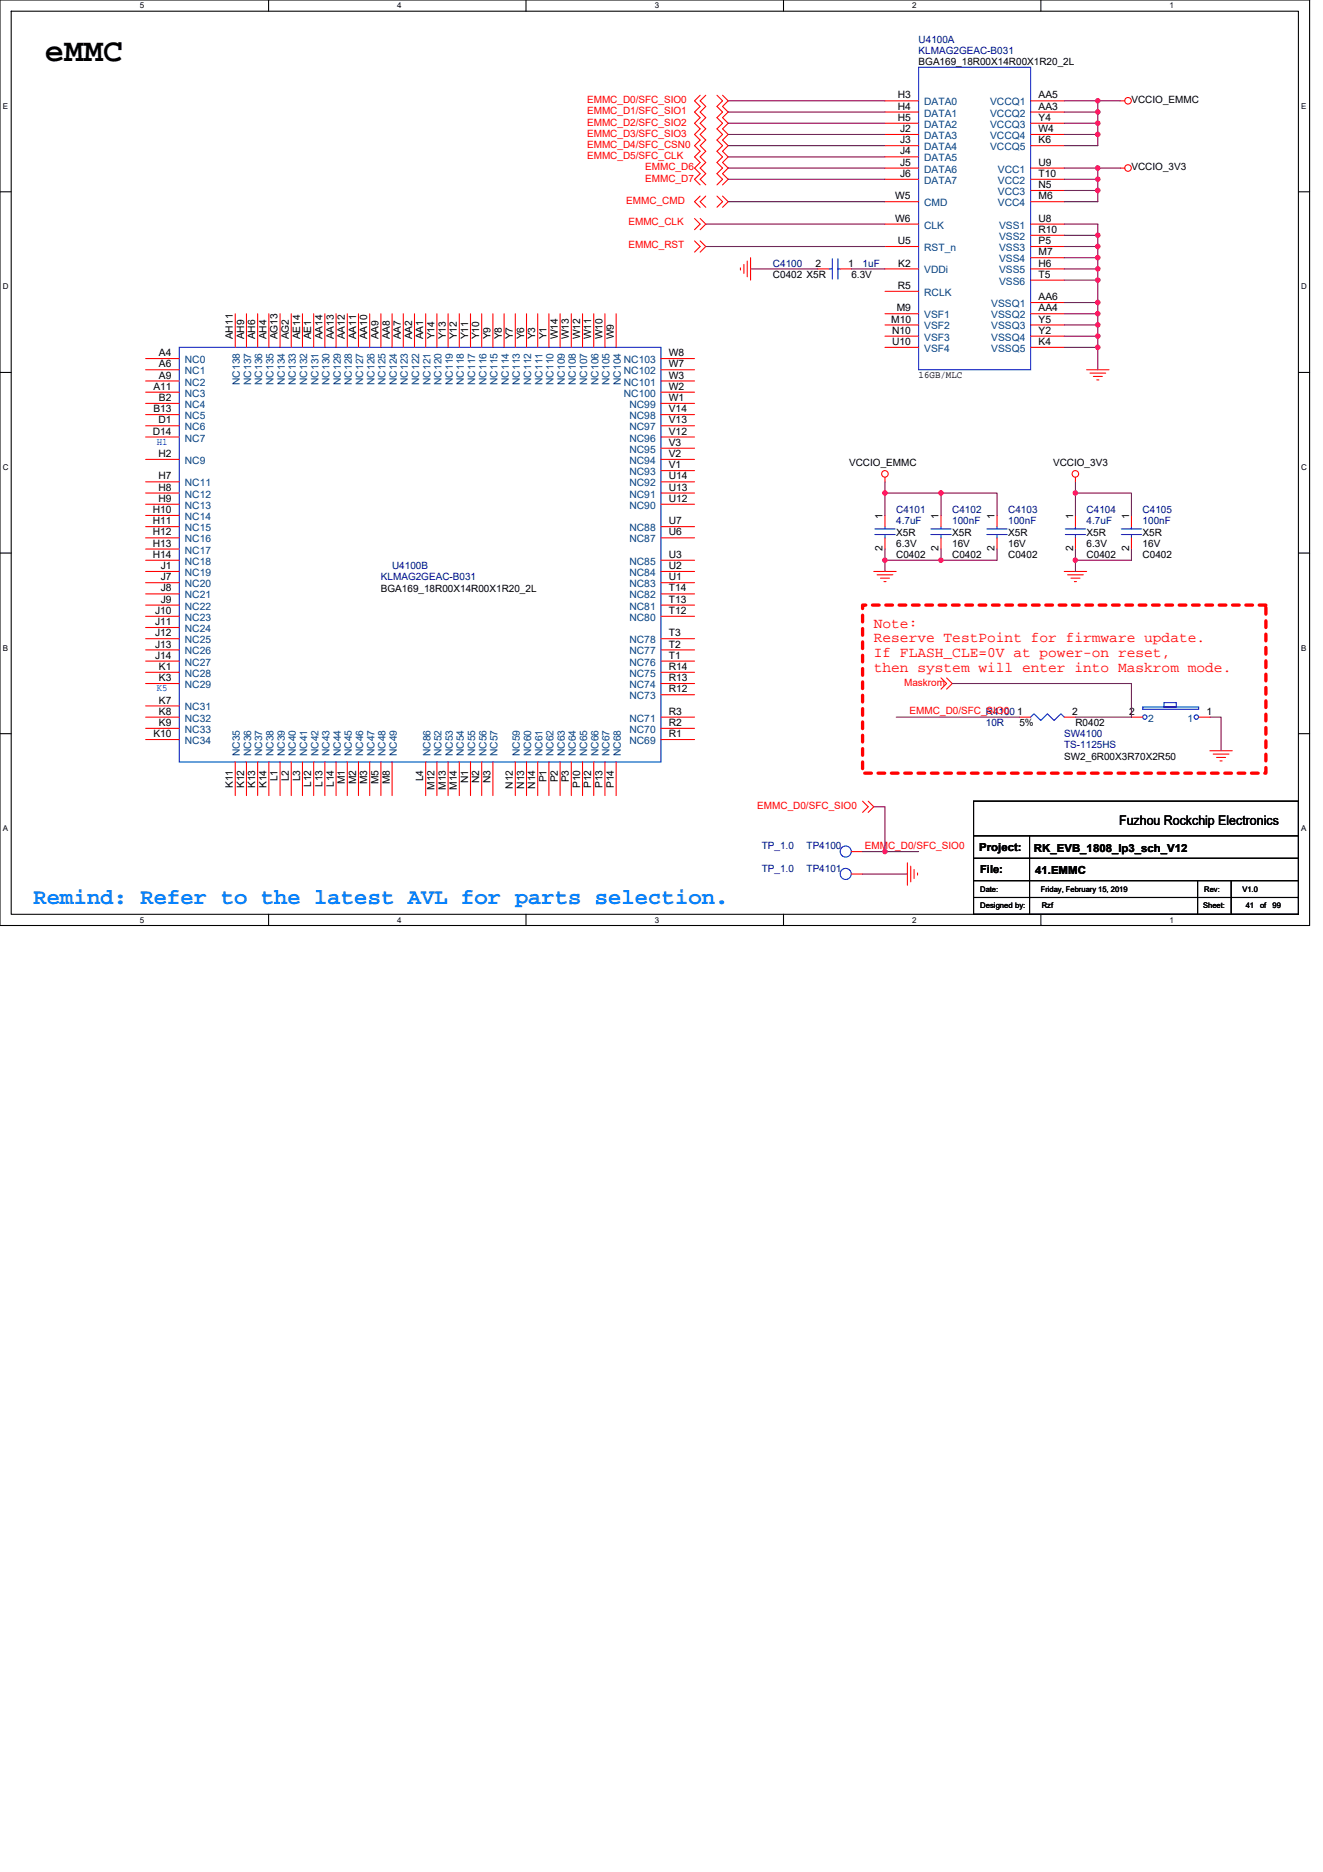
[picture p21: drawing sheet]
<svg xmlns="http://www.w3.org/2000/svg" width="210mm" height="297mm" viewBox="0 0 210 297" stroke-linecap="round" stroke-linejoin="round" font-family="sans-serif">
<defs><g id="words">
<text font-size="5.1" x="7.1" y="9.7">eMMC</text>
<text font-size="3.5" fill="#0080ff" x="5.3" y="143.4">Remind: Refer to the latest AVL for parts selection.</text>
<g font-size="2.3" fill="#f00">
<text x="138.7" y="99.6">Note:</text>
<text x="138.7" y="101.9">Reserve TestPoint for firmware update.</text>
<text x="138.7" y="104.2">If FLASH_CLE=0V at power-on reset,</text>
<text x="138.7" y="106.6">then system will enter into Maskrom mode.</text>
</g>
<text font-size="2.1" x="177.6" y="131">Fuzhou Rockchip Electronics</text>
<g font-size="1.8">
<text x="155.4" y="135">Project:</text>
<text x="164.1" y="135.1">RK_EVB_1808_lp3_sch_V12</text>
<text x="155.6" y="138.5">File:</text>
<text x="164.3" y="138.7">41.EMMC</text>
</g>
<g font-size="1.6" fill="#000080">
<text x="145.8" y="8.5">KLMAG2GEAC-B031</text>
<text x="145.8" y="6.8">U4100A</text>
<text x="122.7" y="42.3">C4100</text>
<text x="136.9" y="42.3">1uF</text>
<text x="142.2" y="81.4">C4101</text>
<text x="142.2" y="83.2">4.7uF</text>
<text x="151.1" y="81.4">C4102</text>
<text x="151.1" y="83.2">100nF</text>
<text x="160" y="81.4">C4103</text>
<text x="160" y="83.2">100nF</text>
<text x="172.5" y="81.4">C4104</text>
<text x="172.5" y="83.2">4.7uF</text>
<text x="181.4" y="81.4">C4105</text>
<text x="181.4" y="83.2">100nF</text>
<text x="60.5" y="92.1">KLMAG2GEAC-B031</text>
<text x="62.2" y="90.3">U4100B</text>
<text x="156.5" y="113.4">R4100</text>
<text x="156.5" y="115.2">10R</text>
<text x="168.9" y="117">SW4100</text>
<text x="168.9" y="118.8">TS-1125HS</text>
<text x="120.9" y="134.8">TP_1.0</text>
<text x="128" y="134.8">TP4100</text>
<text x="120.9" y="138.3">TP_1.0</text>
<text x="128" y="138.3">TP4101</text>
</g>
<g font-size="1.6">
<text x="145.8" y="10.3">BGA169_18R00X14R00X1R20_2L</text>
<text x="142.5" y="17.4">H4</text>
<text x="142.5" y="15.6">H3</text>
<text x="164.8" y="15.6">AA5</text>
<text x="164.8" y="17.4">AA3</text>
<text x="179.6" y="16.4">VCCIO_EMMC</text>
<text x="142.5" y="19.2">H5</text>
<text x="142.9" y="21">J2</text>
<text x="142.9" y="22.7">J3</text>
<text x="164.8" y="22.7">K6</text>
<text x="164.8" y="19.2">Y4</text>
<text x="164.8" y="21">W4</text>
<text x="142.9" y="26.3">J5</text>
<text x="142.9" y="24.5">J4</text>
<text x="142.9" y="28.1">J6</text>
<text x="164.8" y="29.8">N5</text>
<text x="164.8" y="26.3">U9</text>
<text x="164.8" y="28.1">T10</text>
<text x="179.6" y="27">VCCIO_3V3</text>
<text x="142.1" y="35.2">W6</text>
<text x="142.1" y="31.6">W5</text>
<text x="164.8" y="35.2">U8</text>
<text x="164.8" y="31.6">M6</text>
<text x="142.5" y="38.7">U5</text>
<text x="164.8" y="40.5">M7</text>
<text x="164.8" y="38.7">P5</text>
<text x="164.8" y="37">R10</text>
<text x="122.7" y="44.1">C0402 X5R</text>
<text x="129.4" y="42.3">2</text>
<text x="134.6" y="42.3">1</text>
<text x="135.1" y="44.1">6.3V</text>
<text x="142.5" y="45.8">R5</text>
<text x="142.6" y="42.3">K2</text>
<text x="164.8" y="47.6">AA6</text>
<text x="164.8" y="42.3">H6</text>
<text x="164.8" y="44.1">T5</text>
<text x="37" y="53.9" transform="rotate(-90 37 53.9)">AH11</text>
<text x="38.7" y="53.9" transform="rotate(-90 38.7 53.9)">AH9</text>
<text x="40.5" y="53.9" transform="rotate(-90 40.5 53.9)">AH6</text>
<text x="42.3" y="53.9" transform="rotate(-90 42.3 53.9)">AH4</text>
<text x="44.1" y="53.9" transform="rotate(-90 44.1 53.9)">AG13</text>
<text x="45.8" y="53.9" transform="rotate(-90 45.8 53.9)">AG2</text>
<text x="47.6" y="53.9" transform="rotate(-90 47.6 53.9)">AE14</text>
<text x="49.4" y="53.9" transform="rotate(-90 49.4 53.9)">AE1</text>
<text x="51.2" y="53.9" transform="rotate(-90 51.2 53.9)">AA14</text>
<text x="53" y="53.9" transform="rotate(-90 53 53.9)">AA13</text>
<text x="54.7" y="53.9" transform="rotate(-90 54.7 53.9)">AA12</text>
<text x="56.5" y="53.9" transform="rotate(-90 56.5 53.9)">AA11</text>
<text x="58.3" y="53.9" transform="rotate(-90 58.3 53.9)">AA10</text>
<text x="60.1" y="53.9" transform="rotate(-90 60.1 53.9)">AA9</text>
<text x="61.8" y="53.9" transform="rotate(-90 61.8 53.9)">AA8</text>
<text x="63.6" y="53.9" transform="rotate(-90 63.6 53.9)">AA7</text>
<text x="65.4" y="53.9" transform="rotate(-90 65.4 53.9)">AA2</text>
<text x="67.2" y="53.9" transform="rotate(-90 67.2 53.9)">AA1</text>
<text x="69" y="53.9" transform="rotate(-90 69 53.9)">Y14</text>
<text x="70.7" y="53.9" transform="rotate(-90 70.7 53.9)">Y13</text>
<text x="72.5" y="53.9" transform="rotate(-90 72.5 53.9)">Y12</text>
<text x="74.3" y="53.9" transform="rotate(-90 74.3 53.9)">Y11</text>
<text x="76.1" y="53.9" transform="rotate(-90 76.1 53.9)">Y10</text>
<text x="77.9" y="53.9" transform="rotate(-90 77.9 53.9)">Y9</text>
<text x="79.6" y="53.9" transform="rotate(-90 79.6 53.9)">Y8</text>
<text x="81.4" y="53.9" transform="rotate(-90 81.4 53.9)">Y7</text>
<text x="83.2" y="53.9" transform="rotate(-90 83.2 53.9)">Y6</text>
<text x="85" y="53.9" transform="rotate(-90 85 53.9)">Y3</text>
<text x="86.7" y="53.9" transform="rotate(-90 86.7 53.9)">Y1</text>
<text x="88.5" y="53.9" transform="rotate(-90 88.5 53.9)">W14</text>
<text x="90.3" y="53.9" transform="rotate(-90 90.3 53.9)">W13</text>
<text x="92.1" y="53.9" transform="rotate(-90 92.1 53.9)">W12</text>
<text x="93.9" y="53.9" transform="rotate(-90 93.9 53.9)">W11</text>
<text x="95.6" y="53.9" transform="rotate(-90 95.6 53.9)">W10</text>
<text x="97.4" y="53.9" transform="rotate(-90 97.4 53.9)">W9</text>
<text x="141.4" y="51.2">M10</text>
<text x="141.6" y="53">N10</text>
<text x="142.3" y="49.4">M9</text>
<text x="164.8" y="49.4">AA4</text>
<text x="164.8" y="51.2">Y5</text>
<text x="164.8" y="53">Y2</text>
<text x="25.2" y="56.5">A4</text>
<text x="25.2" y="58.3">A6</text>
<text x="106.2" y="58.3">W7</text>
<text x="106.2" y="56.5">W8</text>
<text x="141.6" y="54.7">U10</text>
<text x="145.8" y="59.9">16GB/MLC</text>
<text x="164.8" y="54.7">K4</text>
<text x="24.3" y="61.8">A11</text>
<text x="24.3" y="65.4">B13</text>
<text x="25.2" y="60.1">A9</text>
<text x="25.2" y="63.6">B2</text>
<text x="106.2" y="65.4">V14</text>
<text x="106.2" y="63.6">W1</text>
<text x="106.2" y="61.8">W2</text>
<text x="106.2" y="60.1">W3</text>
<text x="24.3" y="69">D14</text>
<text x="25.1" y="67.2">D1</text>
<text x="106.2" y="70.7">V3</text>
<text x="106.2" y="69">V12</text>
<text x="106.2" y="67.2">V13</text>
<text x="25.1" y="72.5">H2</text>
<text x="25.1" y="76.1">H7</text>
<text x="25.1" y="77.9">H8</text>
<text x="106.2" y="77.9">U13</text>
<text x="106.2" y="76.1">U14</text>
<text x="106.2" y="74.3">V1</text>
<text x="106.2" y="72.5">V2</text>
<text x="134.8" y="74">VCCIO_EMMC</text>
<text x="167.1" y="74">VCCIO_3V3</text>
<text x="24.3" y="81.4">H10</text>
<text x="24.3" y="83.2">H11</text>
<text x="25.1" y="79.6">H9</text>
<text x="106.2" y="83.2">U7</text>
<text x="106.2" y="79.6">U12</text>
<text x="140.1" y="82.3" transform="rotate(-90 140.1 82.3)">1</text>
<text x="149" y="82.3" transform="rotate(-90 149 82.3)">1</text>
<text x="157.9" y="82.3" transform="rotate(-90 157.9 82.3)">1</text>
<text x="170.3" y="82.3" transform="rotate(-90 170.3 82.3)">1</text>
<text x="179.2" y="82.3" transform="rotate(-90 179.2 82.3)">1</text>
<text x="24.3" y="85">H12</text>
<text x="24.3" y="86.7">H13</text>
<text x="24.3" y="88.5">H14</text>
<text x="106.2" y="88.5">U3</text>
<text x="106.2" y="85">U6</text>
<text x="140.1" y="87.5" transform="rotate(-90 140.1 87.5)">2</text>
<text x="142.2" y="88.5">C0402</text>
<text x="142.2" y="85">X5R</text>
<text x="142.2" y="86.8">6.3V</text>
<text x="149" y="87.5" transform="rotate(-90 149 87.5)">2</text>
<text x="151.1" y="88.5">C0402</text>
<text x="151.1" y="85">X5R</text>
<text x="151.1" y="86.8">16V</text>
<text x="157.9" y="87.5" transform="rotate(-90 157.9 87.5)">2</text>
<text x="160" y="88.5">C0402</text>
<text x="160" y="85">X5R</text>
<text x="160" y="86.8">16V</text>
<text x="170.3" y="87.5" transform="rotate(-90 170.3 87.5)">2</text>
<text x="172.5" y="88.5">C0402</text>
<text x="172.5" y="85">X5R</text>
<text x="172.5" y="86.8">6.3V</text>
<text x="179.2" y="87.5" transform="rotate(-90 179.2 87.5)">2</text>
<text x="181.4" y="88.5">C0402</text>
<text x="181.4" y="85">X5R</text>
<text x="181.4" y="86.8">16V</text>
<text x="25.5" y="90.3">J1</text>
<text x="25.5" y="92.1">J7</text>
<text x="25.5" y="93.9">J8</text>
<text x="25.5" y="95.6">J9</text>
<text x="60.5" y="93.9">BGA169_18R00X14R00X1R20_2L</text>
<text x="106.2" y="95.6">T13</text>
<text x="106.2" y="93.9">T14</text>
<text x="106.2" y="92.1">U1</text>
<text x="106.2" y="90.3">U2</text>
<text x="24.6" y="97.4">J10</text>
<text x="24.6" y="99.2">J11</text>
<text x="24.6" y="101">J12</text>
<text x="106.2" y="101">T3</text>
<text x="106.2" y="97.4">T12</text>
<text x="24.6" y="102.7">J13</text>
<text x="24.6" y="104.5">J14</text>
<text x="25.2" y="106.3">K1</text>
<text x="106.2" y="106.3">R14</text>
<text x="106.2" y="104.5">T1</text>
<text x="106.2" y="102.7">T2</text>
<text x="25.2" y="108.1">K3</text>
<text x="25.2" y="111.6">K7</text>
<text x="25.2" y="113.4">K8</text>
<text x="106.2" y="113.4">R3</text>
<text x="106.2" y="109.9">R12</text>
<text x="106.2" y="108.1">R13</text>
<text x="161.4" y="113.4">1</text>
<text x="170.2" y="113.4">2</text>
<text x="179.2" y="113.4">2</text>
<text x="191.5" y="113.4">1</text>
<text x="24.3" y="117">K10</text>
<text x="25.2" y="115.2">K9</text>
<text x="106.2" y="117">R1</text>
<text x="106.2" y="115.2">R2</text>
<text x="161.8" y="115.2">5%</text>
<text x="170.7" y="115.2">R0402</text>
<text x="37" y="125.1" transform="rotate(-90 37 125.1)">K11</text>
<text x="38.7" y="125.1" transform="rotate(-90 38.7 125.1)">K12</text>
<text x="40.5" y="125.1" transform="rotate(-90 40.5 125.1)">K13</text>
<text x="42.3" y="125.1" transform="rotate(-90 42.3 125.1)">K14</text>
<text x="44.1" y="124" transform="rotate(-90 44.1 124)">L1</text>
<text x="45.8" y="124" transform="rotate(-90 45.8 124)">L2</text>
<text x="47.6" y="124" transform="rotate(-90 47.6 124)">L3</text>
<text x="49.4" y="124.9" transform="rotate(-90 49.4 124.9)">L12</text>
<text x="51.2" y="124.9" transform="rotate(-90 51.2 124.9)">L13</text>
<text x="53" y="124.9" transform="rotate(-90 53 124.9)">L14</text>
<text x="54.7" y="124.4" transform="rotate(-90 54.7 124.4)">M1</text>
<text x="56.5" y="124.4" transform="rotate(-90 56.5 124.4)">M2</text>
<text x="58.3" y="124.4" transform="rotate(-90 58.3 124.4)">M3</text>
<text x="60.1" y="124.4" transform="rotate(-90 60.1 124.4)">M5</text>
<text x="61.8" y="124.4" transform="rotate(-90 61.8 124.4)">M8</text>
<text x="67.2" y="124" transform="rotate(-90 67.2 124)">L4</text>
<text x="69" y="125.3" transform="rotate(-90 69 125.3)">M12</text>
<text x="70.7" y="125.3" transform="rotate(-90 70.7 125.3)">M13</text>
<text x="72.5" y="125.3" transform="rotate(-90 72.5 125.3)">M14</text>
<text x="74.3" y="124.2" transform="rotate(-90 74.3 124.2)">N1</text>
<text x="76.1" y="124.2" transform="rotate(-90 76.1 124.2)">N2</text>
<text x="77.9" y="124.2" transform="rotate(-90 77.9 124.2)">N3</text>
<text x="81.4" y="125.2" transform="rotate(-90 81.4 125.2)">N12</text>
<text x="83.2" y="125.2" transform="rotate(-90 83.2 125.2)">N13</text>
<text x="85" y="125.2" transform="rotate(-90 85 125.2)">N14</text>
<text x="86.7" y="124.1" transform="rotate(-90 86.7 124.1)">P1</text>
<text x="88.5" y="124.1" transform="rotate(-90 88.5 124.1)">P2</text>
<text x="90.3" y="124.1" transform="rotate(-90 90.3 124.1)">P3</text>
<text x="92.1" y="125.1" transform="rotate(-90 92.1 125.1)">P10</text>
<text x="93.9" y="125.1" transform="rotate(-90 93.9 125.1)">P12</text>
<text x="95.6" y="125.1" transform="rotate(-90 95.6 125.1)">P13</text>
<text x="97.4" y="125.1" transform="rotate(-90 97.4 125.1)">P14</text>
<text x="168.9" y="120.5">SW2_6R00X3R70X2R50</text>
</g>
<g font-size="1.6" fill="#f00">
<text x="93.2" y="16.4">EMMC_D0/SFC_SIO0</text>
<text x="93.2" y="18.1">EMMC_D1/SFC_SIO1</text>
<text x="93.2" y="19.9">EMMC_D2/SFC_SIO2</text>
<text x="93.2" y="21.7">EMMC_D3/SFC_SIO3</text>
<text x="93.2" y="23.5">EMMC_D4/SFC_CSN0</text>
<text x="93.2" y="25.3">EMMC_D5/SFC_CLK</text>
<text x="102.4" y="27">EMMC_D6</text>
<text x="102.4" y="28.8">EMMC_D7</text>
<text x="99.4" y="32.4">EMMC_CMD</text>
<text x="99.7" y="35.7">EMMC_CLK</text>
<text x="99.7" y="39.3">EMMC_RST</text>
<text x="143.5" y="108.8">Maskrom</text>
<text x="144.4" y="113.3">EMMC_D0/SFC_SIO0</text>
<text x="120.2" y="128.4">EMMC_D0/SFC_SIO0</text>
<text x="137.3" y="134.7">EMMC_D0/SFC_SIO0</text>
</g>
<g font-size="1.6" fill="#004080">
<text x="146.7" y="16.7">DATA0</text>
<text x="157.1" y="16.7">VCCQ1</text>
<text x="146.7" y="18.5">DATA1</text>
<text x="146.7" y="20.3">DATA2</text>
<text x="146.7" y="22.1">DATA3</text>
<text x="146.7" y="23.8">DATA4</text>
<text x="157.1" y="23.8">VCCQ5</text>
<text x="157.1" y="18.5">VCCQ2</text>
<text x="157.1" y="20.3">VCCQ3</text>
<text x="157.1" y="22.1">VCCQ4</text>
<text x="146.7" y="27.4">DATA6</text>
<text x="146.7" y="25.6">DATA5</text>
<text x="146.7" y="29.2">DATA7</text>
<text x="158.4" y="27.4">VCC1</text>
<text x="158.4" y="29.2">VCC2</text>
<text x="146.7" y="32.7">CMD</text>
<text x="158.4" y="30.9">VCC3</text>
<text x="158.4" y="32.7">VCC4</text>
<text x="146.7" y="36.3">CLK</text>
<text x="146.7" y="39.8">RST_n</text>
<text x="158.6" y="41.6">VSS4</text>
<text x="158.6" y="36.3">VSS1</text>
<text x="158.6" y="39.8">VSS3</text>
<text x="158.6" y="38.1">VSS2</text>
<text x="146.7" y="43.4">VDDi</text>
<text x="146.7" y="46.9">RCLK</text>
<text x="158.6" y="43.4">VSS5</text>
<text x="158.6" y="45.2">VSS6</text>
<text x="146.7" y="50.5">VSF1</text>
<text x="146.7" y="52.3">VSF2</text>
<text x="157.3" y="50.5">VSSQ2</text>
<text x="157.3" y="52.3">VSSQ3</text>
<text x="157.3" y="48.7">VSSQ1</text>
<text x="29.3" y="57.6">NC0</text>
<text x="29.3" y="59.4">NC1</text>
<text x="99" y="59.4">NC102</text>
<text x="99" y="57.6">NC103</text>
<text x="146.7" y="55.8">VSF4</text>
<text x="146.7" y="54.1">VSF3</text>
<text x="157.3" y="55.8">VSSQ5</text>
<text x="157.3" y="54.1">VSSQ4</text>
<text x="29.3" y="61.2">NC2</text>
<text x="29.3" y="62.9">NC3</text>
<text x="29.3" y="64.7">NC4</text>
<text x="38.1" y="61.1" transform="rotate(-90 38.1 61.1)">NC138</text>
<text x="39.9" y="61.1" transform="rotate(-90 39.9 61.1)">NC137</text>
<text x="41.6" y="61.1" transform="rotate(-90 41.6 61.1)">NC136</text>
<text x="43.4" y="61.1" transform="rotate(-90 43.4 61.1)">NC135</text>
<text x="45.2" y="61.1" transform="rotate(-90 45.2 61.1)">NC134</text>
<text x="47" y="61.1" transform="rotate(-90 47 61.1)">NC133</text>
<text x="48.7" y="61.1" transform="rotate(-90 48.7 61.1)">NC132</text>
<text x="50.5" y="61.1" transform="rotate(-90 50.5 61.1)">NC131</text>
<text x="52.3" y="61.1" transform="rotate(-90 52.3 61.1)">NC130</text>
<text x="54.1" y="61.1" transform="rotate(-90 54.1 61.1)">NC129</text>
<text x="55.9" y="61.1" transform="rotate(-90 55.9 61.1)">NC128</text>
<text x="57.6" y="61.1" transform="rotate(-90 57.6 61.1)">NC127</text>
<text x="59.4" y="61.1" transform="rotate(-90 59.4 61.1)">NC126</text>
<text x="61.2" y="61.1" transform="rotate(-90 61.2 61.1)">NC125</text>
<text x="63" y="61.1" transform="rotate(-90 63 61.1)">NC124</text>
<text x="64.7" y="61.1" transform="rotate(-90 64.7 61.1)">NC123</text>
<text x="66.5" y="61.1" transform="rotate(-90 66.5 61.1)">NC122</text>
<text x="68.3" y="61.1" transform="rotate(-90 68.3 61.1)">NC121</text>
<text x="70.1" y="61.1" transform="rotate(-90 70.1 61.1)">NC120</text>
<text x="71.9" y="61.1" transform="rotate(-90 71.9 61.1)">NC119</text>
<text x="73.6" y="61.1" transform="rotate(-90 73.6 61.1)">NC118</text>
<text x="75.4" y="61.1" transform="rotate(-90 75.4 61.1)">NC117</text>
<text x="77.2" y="61.1" transform="rotate(-90 77.2 61.1)">NC116</text>
<text x="79" y="61.1" transform="rotate(-90 79 61.1)">NC115</text>
<text x="80.8" y="61.1" transform="rotate(-90 80.8 61.1)">NC114</text>
<text x="82.5" y="61.1" transform="rotate(-90 82.5 61.1)">NC113</text>
<text x="84.3" y="61.1" transform="rotate(-90 84.3 61.1)">NC112</text>
<text x="86.1" y="61.1" transform="rotate(-90 86.1 61.1)">NC111</text>
<text x="87.9" y="61.1" transform="rotate(-90 87.9 61.1)">NC110</text>
<text x="89.6" y="61.1" transform="rotate(-90 89.6 61.1)">NC109</text>
<text x="91.4" y="61.1" transform="rotate(-90 91.4 61.1)">NC108</text>
<text x="93.2" y="61.1" transform="rotate(-90 93.2 61.1)">NC107</text>
<text x="95" y="61.1" transform="rotate(-90 95 61.1)">NC106</text>
<text x="96.8" y="61.1" transform="rotate(-90 96.8 61.1)">NC105</text>
<text x="98.5" y="61.1" transform="rotate(-90 98.5 61.1)">NC104</text>
<text x="99" y="62.9">NC100</text>
<text x="99" y="61.2">NC101</text>
<text x="99.9" y="64.7">NC99</text>
<text x="29.3" y="66.5">NC5</text>
<text x="29.3" y="68.3">NC6</text>
<text x="29.3" y="70.1">NC7</text>
<text x="99.9" y="71.8">NC95</text>
<text x="99.9" y="70.1">NC96</text>
<text x="99.9" y="68.3">NC97</text>
<text x="99.9" y="66.5">NC98</text>
<text x="29.3" y="73.6">NC9</text>
<text x="29.3" y="77.2">NC11</text>
<text x="99.9" y="77.2">NC92</text>
<text x="99.9" y="75.4">NC93</text>
<text x="99.9" y="73.6">NC94</text>
<text x="29.3" y="79">NC12</text>
<text x="29.3" y="80.7">NC13</text>
<text x="29.3" y="82.5">NC14</text>
<text x="99.9" y="80.7">NC90</text>
<text x="99.9" y="79">NC91</text>
<text x="29.3" y="84.3">NC15</text>
<text x="29.3" y="86.1">NC16</text>
<text x="29.3" y="87.8">NC17</text>
<text x="29.3" y="89.6">NC18</text>
<text x="99.9" y="89.6">NC85</text>
<text x="99.9" y="86.1">NC87</text>
<text x="99.9" y="84.3">NC88</text>
<text x="29.3" y="91.4">NC19</text>
<text x="29.3" y="93.2">NC20</text>
<text x="29.3" y="95">NC21</text>
<text x="99.9" y="95">NC82</text>
<text x="99.9" y="93.2">NC83</text>
<text x="99.9" y="91.4">NC84</text>
<text x="29.3" y="96.7">NC22</text>
<text x="29.3" y="98.5">NC23</text>
<text x="29.3" y="100.3">NC24</text>
<text x="99.9" y="98.5">NC80</text>
<text x="99.9" y="96.7">NC81</text>
<text x="29.3" y="102.1">NC25</text>
<text x="29.3" y="103.8">NC26</text>
<text x="29.3" y="105.6">NC27</text>
<text x="29.3" y="107.4">NC28</text>
<text x="99.9" y="107.4">NC75</text>
<text x="99.9" y="105.6">NC76</text>
<text x="99.9" y="103.8">NC77</text>
<text x="99.9" y="102.1">NC78</text>
<text x="29.3" y="109.2">NC29</text>
<text x="29.3" y="112.7">NC31</text>
<text x="99.9" y="111">NC73</text>
<text x="99.9" y="109.2">NC74</text>
<text x="29.3" y="114.5">NC32</text>
<text x="29.3" y="116.3">NC33</text>
<text x="29.3" y="118.1">NC34</text>
<text x="99.9" y="118.1">NC69</text>
<text x="99.9" y="116.3">NC70</text>
<text x="99.9" y="114.5">NC71</text>
<text x="182.2" y="114.5">2</text>
<text x="188.5" y="114.5">1</text>
<text x="38.1" y="120" transform="rotate(-90 38.1 120)">NC35</text>
<text x="39.9" y="120" transform="rotate(-90 39.9 120)">NC36</text>
<text x="41.6" y="120" transform="rotate(-90 41.6 120)">NC37</text>
<text x="43.4" y="120" transform="rotate(-90 43.4 120)">NC38</text>
<text x="45.2" y="120" transform="rotate(-90 45.2 120)">NC39</text>
<text x="47" y="120" transform="rotate(-90 47 120)">NC40</text>
<text x="48.7" y="120" transform="rotate(-90 48.7 120)">NC41</text>
<text x="50.5" y="120" transform="rotate(-90 50.5 120)">NC42</text>
<text x="52.3" y="120" transform="rotate(-90 52.3 120)">NC43</text>
<text x="54.1" y="120" transform="rotate(-90 54.1 120)">NC44</text>
<text x="55.9" y="120" transform="rotate(-90 55.9 120)">NC45</text>
<text x="57.6" y="120" transform="rotate(-90 57.6 120)">NC46</text>
<text x="59.4" y="120" transform="rotate(-90 59.4 120)">NC47</text>
<text x="61.2" y="120" transform="rotate(-90 61.2 120)">NC48</text>
<text x="63" y="120" transform="rotate(-90 63 120)">NC49</text>
<text x="68.3" y="120" transform="rotate(-90 68.3 120)">NC86</text>
<text x="70.1" y="120" transform="rotate(-90 70.1 120)">NC52</text>
<text x="71.9" y="120" transform="rotate(-90 71.9 120)">NC53</text>
<text x="73.6" y="120" transform="rotate(-90 73.6 120)">NC54</text>
<text x="75.4" y="120" transform="rotate(-90 75.4 120)">NC55</text>
<text x="77.2" y="120" transform="rotate(-90 77.2 120)">NC56</text>
<text x="79" y="120" transform="rotate(-90 79 120)">NC57</text>
<text x="82.5" y="120" transform="rotate(-90 82.5 120)">NC59</text>
<text x="84.3" y="120" transform="rotate(-90 84.3 120)">NC60</text>
<text x="86.1" y="120" transform="rotate(-90 86.1 120)">NC61</text>
<text x="87.9" y="120" transform="rotate(-90 87.9 120)">NC62</text>
<text x="89.6" y="120" transform="rotate(-90 89.6 120)">NC63</text>
<text x="91.4" y="120" transform="rotate(-90 91.4 120)">NC64</text>
<text x="93.2" y="120" transform="rotate(-90 93.2 120)">NC65</text>
<text x="95" y="120" transform="rotate(-90 95 120)">NC66</text>
<text x="96.8" y="120" transform="rotate(-90 96.8 120)">NC67</text>
<text x="98.5" y="120" transform="rotate(-90 98.5 120)">NC68</text>
</g>
<g font-size="1.6" fill="#00f">
<text x="24.9" y="70.6">H1</text>
<text x="24.9" y="109.7">K5</text>
</g>
<g font-size="1.3">
<text x="22.2" y="1.3">5</text>
<text x="63.1" y="1.3">4</text>
<text x="103.9" y="1.3">3</text>
<text x="144.8" y="1.3">2</text>
<text x="185.6" y="1.3">1</text>
<text x=".4" y="17.3">E</text>
<text x="206.5" y="17.3">E</text>
<text x=".4" y="45.9">D</text>
<text x="206.5" y="45.9">D</text>
<text x=".4" y="74.6">C</text>
<text x="206.5" y="74.6">C</text>
<text x=".4" y="103.2">B</text>
<text x="206.5" y="103.2">B</text>
<text x=".4" y="131.9">A</text>
<text x="206.5" y="131.9">A</text>
<text x="22.2" y="146.4">5</text>
<text x="63.1" y="146.4">4</text>
<text x="103.9" y="146.4">3</text>
<text x="144.8" y="146.4">2</text>
<text x="185.6" y="146.4">1</text>
</g>
<g font-size="1.2">
<text x="155.6" y="141.6">Date:</text>
<text x="165.2" y="141.6">Friday, February 15, 2019</text>
<text x="191.1" y="141.6">Rev:</text>
<text x="197.2" y="141.6">V1.0</text>
<text x="155.6" y="144.1">Designed by:</text>
<text x="165.4" y="144.1">Rzf</text>
<text x="191" y="144.1">Sheet:</text>
<text x="197.7" y="144.1">41</text>
<text x="200" y="144.1">of</text>
<text x="202" y="144.1">99</text>
</g>
</g></defs>
<path d="M0 0h207.9v146.9h-207.9zM1.8 1.8h204.3v143.3h-204.3z" fill="none" stroke="#000" stroke-width=".17"/>
<g fill="#fff">
<path d="M22.2 .2h.7v1.4h-.7z"/>
<path d="M22.2 145.3h.7v1.4h-.7z"/>
</g>
<path d="M42.6 0v1.8M42.6 145.1v1.8" fill="none" stroke="#000" stroke-width=".17"/>
<g fill="#fff">
<path d="M63.1 .2h.7v1.4h-.7z"/>
<path d="M63.1 145.3h.7v1.4h-.7z"/>
</g>
<path d="M83.5 0v1.8M83.5 145.1v1.8" fill="none" stroke="#000" stroke-width=".17"/>
<g fill="#fff">
<path d="M103.9 .2h.7v1.4h-.7z"/>
<path d="M103.9 145.3h.7v1.4h-.7z"/>
</g>
<path d="M124.4 0v1.8M124.4 145.1v1.8" fill="none" stroke="#000" stroke-width=".17"/>
<g fill="#fff">
<path d="M144.8 .2h.7v1.4h-.7z"/>
<path d="M144.8 145.3h.7v1.4h-.7z"/>
</g>
<path d="M165.2 0v1.8M165.2 145.1v1.8" fill="none" stroke="#000" stroke-width=".17"/>
<g fill="#fff">
<path d="M185.6 .2h.7v1.4h-.7z"/>
<path d="M185.6 145.3h.7v1.4h-.7z"/>
<path d="M.4 16.1h.9v1.4h-.9z"/>
<path d="M206.5 16.1h.9v1.4h-.9z"/>
<path d="M.4 44.8h1v1.4h-1z"/>
<path d="M206.5 44.8h.9v1.4h-.9z"/>
</g>
<path d="M0 30.4h1.8M206.1 30.4h1.8" fill="none" stroke="#000" stroke-width=".17"/>
<g fill="#fff">
<path d="M.4 73.4h1v1.4h-1z"/>
<path d="M206.5 73.4h.9v1.4h-.9z"/>
</g>
<path d="M0 59.1h1.8M206.1 59.1h1.8" fill="none" stroke="#000" stroke-width=".17"/>
<g fill="#fff">
<path d="M.4 102.1h.9v1.4h-.9z"/>
<path d="M206.5 102.1h.9v1.4h-.9z"/>
</g>
<path d="M0 87.8h1.8M206.1 87.8h1.8" fill="none" stroke="#000" stroke-width=".17"/>
<g fill="#fff">
<path d="M.4 130.7h.9v1.5h-.9z"/>
<path d="M206.5 130.7h.9v1.5h-.9z"/>
</g>
<path d="M0 116.4h1.8M206.1 116.4h1.8M154.5 127.1h51.6v18h-51.6zM154.5 132.6h51.6M154.5 136.2h51.6M154.5 139.7h51.6M163.4 132.6v12.5M190.1 139.7v5.4M195.4 139.7v5.4M154.5 142.4h51.6" fill="none" stroke="#000" stroke-width=".17"/>
<path d="M136.9 96h64v26.7h-64z" fill="none" stroke="#f00" stroke-width=".53" stroke-dasharray="1.1 1.1"/>
<g fill="none" stroke="#f00" stroke-width=".17">
<path d="M111.1 15.1l-.9 .9 .9 .9-.9 .9 .9 .9-.9 .9 .9 .8-.9 .9 .9 .9-.9 .9 .9 .9-.9 .9 .9 .9-.9 .9 .9 .9-.9 .8 .9 .9M112 15.1l-.9 .9 .9 .9-.9 .9 .9 .9-.9 .9 .9 .8-.9 .9 .9 .9-.9 .9 .9 .9-.9 .9 .9 .9-.9 .9 .9 .9-.9 .8 .9 .9M113.8 15.1l.9 .9-.9 .9 .9 .9-.9 .9 .9 .9-.9 .8 .9 .9-.9 .9 .9 .9-.9 .9 .9 .9-.9 .9 .9 .9-.9 .9 .9 .8-.9 .9M114.7 15.1l.9 .9-.9 .9 .9 .9-.9 .9 .9 .9-.9 .8 .9 .9-.9 .9 .9 .9-.9 .9 .9 .9-.9 .9 .9 .9-.9 .9 .9 .8-.9 .9M140.5 17.8h5.3M140.5 19.6h5.3M140.5 16h5.3M163.6 16h5.3M163.6 17.8h5.3M163.6 19.6h5.3M177.8 16h.7M110.2 38.2l.9 .9-.9 .9"/>
<path d="M110.2 34.7l.9 .9-.9 .8M111.1 38.2l.9 .9-.9 .9M111.1 31.1l-.9 .9 .9 .9M111.1 34.7l.9 .9-.9 .8M112 31.1l-.9 .9 .9 .9M113.8 31.1l.9 .9-.9 .9M114.7 31.1l.9 .9-.9 .9M140.5 26.7h5.3M140.5 21.3h5.3M140.5 24.9h5.3M140.5 35.6h5.3M140.5 32h5.3"/>
<path d="M140.5 28.4h5.3M140.5 23.1h5.3M140.5 39.1h5.3M163.6 30.2h5.3M163.6 23.1h5.3M163.6 26.7h5.3M163.6 35.6h5.3M163.6 39.1h5.3M163.6 37.3h5.3M163.6 28.4h5.3M163.6 32h5.3M163.6 21.3h5.3"/>
<path d="M177.8 26.7h.7M23.1 56.9h5.3M23.1 58.7h5.3M37.3 49.8v5.3M39.1 49.8v5.3M40.9 49.8v5.3M42.7 49.8v5.3M44.4 49.8v5.3M46.2 49.8v5.3M48 49.8v5.3M49.8 49.8v5.3M51.6 49.8v5.3"/>
<path d="M53.3 49.8v5.3M55.1 49.8v5.3M56.9 49.8v5.3M58.7 49.8v5.3M60.5 49.8v5.3M62.2 49.8v5.3M64 49.8v5.3M65.8 49.8v5.3M67.6 49.8v5.3M69.3 49.8v5.3M71.1 49.8v5.3M72.9 49.8v5.3"/>
<path d="M74.7 49.8v5.3M76.5 49.8v5.3M78.2 49.8v5.3M80 49.8v5.3M81.8 49.8v5.3M83.6 49.8v5.3M85.3 49.8v5.3M87.1 49.8v5.3M88.9 49.8v5.3M90.7 49.8v5.3M92.5 49.8v5.3M94.2 49.8v5.3"/>
<path d="M96 49.8v5.3M97.8 49.8v5.3M104.9 58.7h5.3M104.9 56.9h5.3M117.5 42.5v.3M118.1 42v1.4M118.6 41.4v2.5M119.1 40.9v3.5M129.8 42.7h1.8M133.3 42.7h1.8M140.5 42.7h5.3M140.5 46.2h5.3"/>
<path d="M140.5 49.8h5.3M140.5 51.6h5.3M140.5 55.1h5.3M140.5 53.3h5.3M163.6 49.8h5.3M163.6 51.6h5.3M163.6 48h5.3M163.6 55.1h5.3M163.6 40.9h5.3M163.6 53.3h5.3M163.6 42.7h5.3M163.6 44.4h5.3"/>
<path d="M172.5 58.7h3.5M173 59.2h2.5M173.5 59.7h1.5M23.1 60.5h5.3M23.1 62.2h5.3M23.1 64h5.3M23.1 65.8h5.3M23.1 67.6h5.3M23.1 69.3h5.3M23.1 72.9h5.3M23.1 76.5h5.3M23.1 78.2h5.3"/>
<path d="M104.9 78.2h5.3M104.9 76.5h5.3M104.9 74.7h5.3M104.9 72.9h5.3M104.9 71.1h5.3M104.9 69.3h5.3M104.9 67.6h5.3M104.9 65.8h5.3M104.9 64h5.3M104.9 62.2h5.3M104.9 60.5h5.3M140.5 75.7v.8"/>
<path d="M170.7 75.7v.8M174.1 60.3h.3M23.1 80h5.3M23.1 81.8h5.3M23.1 83.6h5.3M23.1 85.3h5.3M23.1 87.1h5.3M23.1 88.9h5.3M23.1 90.7h5.3M23.1 92.5h5.3M23.1 94.2h5.3M23.1 96h5.3"/>
<path d="M23.1 97.8h5.3M23.1 99.6h5.3M104.9 97.8h5.3M104.9 96h5.3M104.9 94.2h5.3M104.9 92.5h5.3M104.9 90.7h5.3M104.9 88.9h5.3M104.9 85.3h5.3M104.9 83.6h5.3M104.9 80h5.3M138.7 90.7h3.5"/>
<path d="M139.2 91.2h2.5M139.7 91.7h1.5M140.3 92.3h.3M140.5 81.8v1.8M140.5 85.3v1.8M149.4 81.8v1.8M149.4 85.3v1.8M158.2 81.8v1.8M158.2 85.3v1.8M168.9 90.7h3.6M169.4 91.2h2.5M170 91.7h1.4"/>
<path d="M170.5 92.3h.4M170.7 81.8v1.8M170.7 85.3v1.8M179.6 81.8v1.8M179.6 85.3v1.8M23.1 101.3h5.3M23.1 103.1h5.3M23.1 104.9h5.3M23.1 106.7h5.3M23.1 108.5h5.3M23.1 112h5.3M23.1 113.8h5.3"/>
<path d="M23.1 115.6h5.3M23.1 117.3h5.3M104.9 117.3h5.3M104.9 115.6h5.3M104.9 113.8h5.3M104.9 110.2h5.3M104.9 108.5h5.3M104.9 106.7h5.3M104.9 104.9h5.3M104.9 103.1h5.3M104.9 101.3h5.3M149.4 107.6l.8 .9-.8 .8"/>
<path d="M150.2 107.6l.9 .9-.9 .8M161.8 113.8h1.8M168.9 113.8h1.8M179.6 113.8h1.8M190.2 113.8h1.8M192 119.1h3.6M192.6 119.7h2.5M37.3 120.9v5.3M39.1 120.9v5.3M40.9 120.9v5.3M42.7 120.9v5.3M44.4 120.9v5.3"/>
<path d="M46.2 120.9v5.3M48 120.9v5.3M49.8 120.9v5.3M51.6 120.9v5.3M53.3 120.9v5.3M55.1 120.9v5.3M56.9 120.9v5.3M58.7 120.9v5.3M60.5 120.9v5.3M62.2 120.9v5.3M67.6 120.9v5.3M69.3 120.9v5.3"/>
<path d="M71.1 120.9v5.3M72.9 120.9v5.3M74.7 120.9v5.3M76.5 120.9v5.3M78.2 120.9v5.3M81.8 120.9v5.3M83.6 120.9v5.3M85.3 120.9v5.3M87.1 120.9v5.3M88.9 120.9v5.3M90.7 120.9v5.3M92.5 120.9v5.3"/>
<path d="M94.2 120.9v5.3M96 120.9v5.3M97.8 120.9v5.3M135.1 138.7h1.8M135.1 135.1h1.8M136.9 127.1l.9 .9-.9 .9M137.8 127.1l.9 .9-.9 .9M144 136.9v3.6M144.5 137.4v2.5M145.1 138v1.4M145.6 138.5v.4M193.1 120.2h1.4"/>
<path d="M193.6 120.7h.4"/>
<circle cx="179" cy="16" r=".52"/>
<circle cx="179" cy="26.7" r=".52"/>
<circle cx="140.4" cy="75.2" r=".52"/>
<circle cx="170.7" cy="75.2" r=".52"/>
</g>
<g fill="none" stroke="#00f" stroke-width=".17">
<path d="M145.8 10.7h17.8v48h-17.8zM28.4 55.1h76.5v65.8h-76.5zM131.6 42.7h.5M132.1 41.1v3.2M133 41.1v3.2M133 42.7h.3M138.9 84.8h3.2M138.9 83.9h3.2M140.5 83.6v.3M140.5 84.8v.5M147.7 84.8h3.3M147.7 83.9h3.3"/>
<path d="M149.4 83.6v.3M149.4 84.8v.5M156.6 84.8h3.3M156.6 83.9h3.3M158.2 83.6v.3M158.2 84.8v.5M169.1 84.8h3.2M169.1 83.9h3.2M170.7 83.6v.3M170.7 84.8v.5M178 84.8h3.2M178 83.9h3.2"/>
<path d="M179.6 83.6v.3M179.6 84.8v.5M163.6 113.8l.5-.5 1.1 1 1-1 1.1 1 1.1-1 .5 .5M181.4 112.2h8.8v.3h-8.8zM184.7 111.5h2v.7h-2z"/>
<circle cx="181.7" cy="113.8" r=".35"/>
<circle cx="189.9" cy="113.8" r=".35"/>
<circle cx="134.2" cy="135.1" r=".88"/>
<circle cx="134.2" cy="138.7" r=".88"/>
</g>
<g fill="none" stroke="#800040" stroke-width=".17">
<path d="M115.6 16h24.9M115.6 17.8h24.9M115.6 19.6h24.9M168.9 16h5.3M168.9 17.8h5.3M168.9 19.6h5.3M174.2 16h3.6M174.2 19.6v1.7M174.2 16v1.8M174.2 17.8v1.8M112 39.1h28.5M112 35.6h28.5"/>
<path d="M115.6 32h24.9M115.6 21.3h24.9M115.6 23.1h24.9M115.6 24.9h24.9M115.6 26.7h24.9M115.6 28.4h24.9M168.9 21.3h5.3M168.9 30.2h5.3M168.9 35.6h5.3v1.7M168.9 39.1h5.3M168.9 26.7h5.3M168.9 28.4h5.3"/>
<path d="M168.9 37.3h5.3M174.2 26.7h3.6M174.2 26.7v1.7M174.2 21.3v1.8h-5.3M174.2 28.4v1.8M174.2 30.2v1.8h-5.3M174.2 37.3v1.8M174.2 39.1v1.8M119.1 42.7h10.7M135.1 42.7h5.4M168.9 42.7h5.3M168.9 51.6h5.3"/>
<path d="M168.9 49.8h5.3M168.9 40.9h5.3M168.9 48h5.3M168.9 44.4h5.3M168.9 53.3h5.3M168.9 55.1h5.3M174.2 40.9v3.5M174.2 48v1.8M174.2 49.8v1.8M174.2 51.6v1.7M174.2 53.3v1.8M174.2 55.1v3.6"/>
<path d="M174.2 44.5v3.5M140.5 78.2v3.6M140.5 76.5v1.7h8.9M149.4 78.2v3.6M149.4 78.2h8.8v3.6M170.7 76.5v1.7M170.7 78.2v3.6M170.7 78.2h8.9v3.6M140.5 87.1v3.6M140.5 88.9h8.9M149.4 87.1v1.8M158.2 87.1v1.8h-8.8"/>
<path d="M170.7 87.1v1.8M170.7 88.9v1.8M179.6 87.1v1.8h-8.9M142.2 113.8h19.6M151.1 108.5h28.5v5.3h-8.9M192 113.8h1.8v5.3M136.9 135.1h3.6M136.9 138.7h7.1M138.7 128h1.8v7.1M140.5 135.1h5.3"/>
</g>
<g fill="#f0f" stroke="#f0f" stroke-width=".17">
<circle cx="174.2" cy="28.4" r=".35"/>
<circle cx="174.2" cy="21.3" r=".35"/>
<circle cx="174.2" cy="19.5" r=".35"/>
<circle cx="174.2" cy="42.7" r=".35"/>
<circle cx="174.2" cy="40.9" r=".35"/>
<circle cx="174.2" cy="51.5" r=".35"/>
<circle cx="174.2" cy="30.2" r=".35"/>
<circle cx="174.2" cy="17.8" r=".35"/>
<circle cx="174.2" cy="16" r=".35"/>
<circle cx="174.2" cy="39.1" r=".35"/>
<circle cx="174.2" cy="37.3" r=".35"/>
<circle cx="174.2" cy="48" r=".35"/>
<circle cx="174.2" cy="44.4" r=".35"/>
<circle cx="174.2" cy="49.8" r=".35"/>
<circle cx="170.7" cy="78.2" r=".35"/>
<circle cx="170.7" cy="88.9" r=".35"/>
<circle cx="140.4" cy="88.9" r=".35"/>
<circle cx="140.4" cy="78.2" r=".35"/>
<circle cx="149.3" cy="88.9" r=".35"/>
<circle cx="149.3" cy="78.2" r=".35"/>
<circle cx="174.2" cy="26.7" r=".35"/>
<circle cx="174.2" cy="53.3" r=".35"/>
<circle cx="174.2" cy="55.1" r=".35"/>
<circle cx="140.4" cy="135.1" r=".35"/>
</g>
<use href="#words"/>
</svg>
